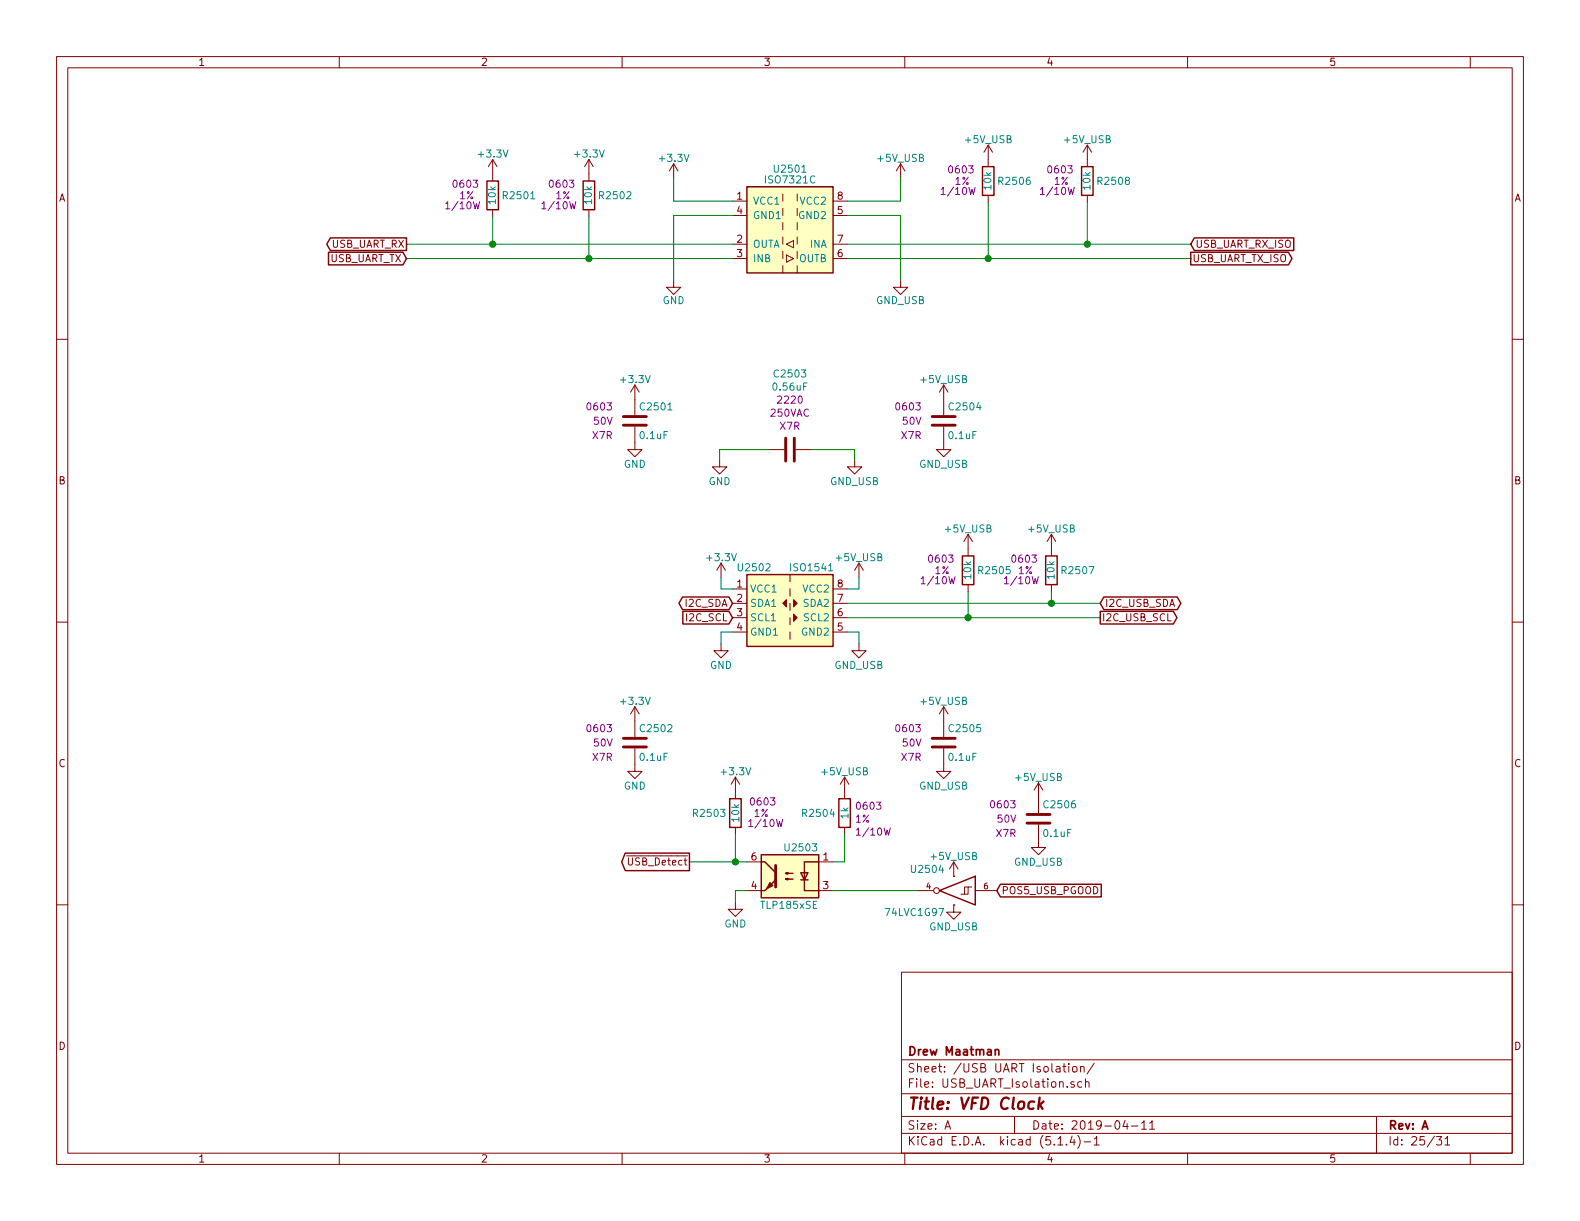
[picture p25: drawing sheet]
<svg xmlns="http://www.w3.org/2000/svg" width="279mm" height="216mm" viewBox="0 0 279 216" stroke-linecap="round" stroke-linejoin="round" font-family="sans-serif">
<defs><g id="words">
<text font-size="2.8" fill="#840000" x="160.4" y="196.2">Title: VFD Clock</text>
<g font-size="2.1" fill="#840000">
<text x="160.4" y="189.6">Sheet: /USB UART Isolation/</text>
<text x="160.4" y="186.6">Drew Maatman</text>
<text x="160.4" y="192.3">File: USB_UART_Isolation.sch</text>
<text x="160.4" y="202.5">KiCad E.D.A. kicad (5.1.4)-1</text>
<text x="160.4" y="199.7">Size: A</text>
<text x="182.4" y="199.7">Date: 2019-04-11</text>
<text x="245.4" y="199.7">Rev: A</text>
<text x="245.4" y="202.5">Id: 25/31</text>
</g>
<g font-size="1.8" fill="#840000">
<text x="35" y="11.6">1</text>
<text x="85" y="11.6">2</text>
<text x="135" y="11.6">3</text>
<text x="185" y="11.6">4</text>
<text x="235" y="11.6">5</text>
<text x="10.4" y="35.6">A</text>
<text x="130.3" y="35.3">1</text>
<text x="148.1" y="35.3">8</text>
<text x="267.8" y="35.6">A</text>
<text x="130.3" y="37.8">4</text>
<text x="148.1" y="37.8">5</text>
<text x="58.2" y="46.4">USB_UART_TX</text>
<text x="58.5" y="43.8">USB_UART_RX</text>
<text x="130.3" y="42.9">2</text>
<text x="130.3" y="45.5">3</text>
<text x="148.1" y="45.5">6</text>
<text x="148.1" y="42.9">7</text>
<text x="210.8" y="46.4">USB_UART_TX_ISO</text>
<text x="211.4" y="43.8">USB_UART_RX_ISO</text>
<text x="10.4" y="85.6">B</text>
<text x="267.8" y="85.6">B</text>
<text x="121.3" y="107.3">I2C_SDA</text>
<text x="130.3" y="103.9">1</text>
<text x="130.3" y="106.4">2</text>
<text x="148.1" y="106.4">7</text>
<text x="148.1" y="103.9">8</text>
<text x="195.4" y="107.3">I2C_USB_SDA</text>
<text x="121.5" y="109.9">I2C_SCL</text>
<text x="130.3" y="109">3</text>
<text x="130.3" y="111.5">4</text>
<text x="148.1" y="111.5">5</text>
<text x="148.1" y="109">6</text>
<text x="194.8" y="109.9">I2C_USB_SCL</text>
<text x="10.4" y="135.6">C</text>
<text x="267.8" y="135.6">C</text>
<text x="111.5" y="153">USB_Detect</text>
<text x="132.9" y="152.1">6</text>
<text x="145.6" y="152.1">1</text>
<text x="132.9" y="157.2">4</text>
<text x="145.6" y="157.2">3</text>
<text x="177.1" y="158.1">POS5_USB_PGOOD</text>
<text x="10.4" y="185.6">D</text>
<text x="267.8" y="185.6">D</text>
<text x="35" y="205.5">1</text>
<text x="85" y="205.5">2</text>
<text x="135" y="205.5">3</text>
<text x="185" y="205.5">4</text>
<text x="235" y="205.5">5</text>
</g>
<g font-size="1.8" fill="#008484">
<text x="84.8" y="27.9">+3.3V</text>
<text x="101.8" y="27.9">+3.3V</text>
<text x="116.8" y="28.6">+3.3V</text>
<text x="155.3" y="28.6">+5V_USB</text>
<text x="170.8" y="25.3">+5V_USB</text>
<text x="188.3" y="25.3">+5V_USB</text>
<text x="89.2" y="35.2">R2501</text>
<text x="106.2" y="35.2">R2502</text>
<text x="135.6" y="32.4">ISO7321C</text>
<text x="137.1" y="30.5">U2501</text>
<text x="175.3" y="33.5" transform="rotate(-90 175.3 33.5)">10k</text>
<text x="176.8" y="32.7">R2506</text>
<text x="192.8" y="33.5" transform="rotate(-90 192.8 33.5)">10k</text>
<text x="194.3" y="32.7">R2508</text>
<text x="87.7" y="36" transform="rotate(-90 87.7 36)">10k</text>
<text x="104.7" y="36" transform="rotate(-90 104.7 36)">10k</text>
<text x="133.1" y="36.2">VCC1</text>
<text x="133.1" y="38.7">GND1</text>
<text x="141.4" y="38.7">GND2</text>
<text x="141.6" y="36.2">VCC2</text>
<text x="133.1" y="43.8">OUTA</text>
<text x="133.1" y="46.4">INB</text>
<text x="141.3" y="46.4">OUTB</text>
<text x="143.3" y="43.8">INA</text>
<text x="117.2" y="53.8">GND</text>
<text x="154.9" y="53.8">GND_USB</text>
<text x="109.9" y="67.7">+3.3V</text>
<text x="136.9" y="69.1">0.56uF</text>
<text x="137.1" y="66.8">C2503</text>
<text x="162.9" y="67.7">+5V_USB</text>
<text x="113.3" y="77.6">0.1uF</text>
<text x="113.4" y="72.6">C2501</text>
<text x="167.9" y="77.6">0.1uF</text>
<text x="168" y="72.6">C2504</text>
<text x="110.3" y="82.7">GND</text>
<text x="162.6" y="82.7">GND_USB</text>
<text x="125.3" y="85.8">GND</text>
<text x="146.8" y="85.8">GND_USB</text>
<text x="167.2" y="94.2">+5V_USB</text>
<text x="182" y="94.2">+5V_USB</text>
<text x="125.2" y="99.2">+3.3V</text>
<text x="130.8" y="101">U2502</text>
<text x="140" y="101">ISO1541</text>
<text x="147.9" y="99.2">+5V_USB</text>
<text x="173.3" y="101.5">R2505</text>
<text x="188" y="101.5">R2507</text>
<text x="132.6" y="104.8">VCC1</text>
<text x="132.6" y="107.3">SDA1</text>
<text x="142.1" y="107.3">SDA2</text>
<text x="142.1" y="104.8">VCC2</text>
<text x="171.8" y="102.3" transform="rotate(-90 171.8 102.3)">10k</text>
<text x="186.5" y="102.3" transform="rotate(-90 186.5 102.3)">10k</text>
<text x="132.6" y="109.9">SCL1</text>
<text x="132.6" y="112.4">GND1</text>
<text x="141.9" y="112.4">GND2</text>
<text x="142.3" y="109.9">SCL2</text>
<text x="125.6" y="118.3">GND</text>
<text x="147.6" y="118.3">GND_USB</text>
<text x="109.9" y="124.6">+3.3V</text>
<text x="162.9" y="124.6">+5V_USB</text>
<text x="113.4" y="129.5">C2502</text>
<text x="168" y="129.5">C2505</text>
<text x="113.3" y="134.5">0.1uF</text>
<text x="127.7" y="137.1">+3.3V</text>
<text x="145.4" y="137.1">+5V_USB</text>
<text x="167.9" y="134.5">0.1uF</text>
<text x="110.3" y="139.6">GND</text>
<text x="162.6" y="139.6">GND_USB</text>
<text x="179.7" y="138.1">+5V_USB</text>
<text x="184.8" y="142.9">C2506</text>
<text x="122.8" y="144.4">R2503</text>
<text x="130.7" y="145.2" transform="rotate(-90 130.7 145.2)">10k</text>
<text x="142.1" y="144.4">R2504</text>
<text x="150" y="144.7" transform="rotate(-90 150 144.7)">1k</text>
<text x="184.7" y="148">0.1uF</text>
<text x="139" y="150.5">U2503</text>
<text x="161.4" y="154.4">U2504</text>
<text x="164.7" y="152.1">+5V_USB</text>
<text x="179.3" y="153.1">GND_USB</text>
<text x="134.7" y="160.7">TLP185xSE</text>
<text x="156.8" y="162">74LVC1G97</text>
<text x="128.1" y="164">GND</text>
<text x="164.3" y="164.5">GND_USB</text>
</g>
<g font-size="1.8" fill="#840084">
<text x="80.3" y="33.2">0603</text>
<text x="81.3" y="35.2">1%</text>
<text x="97.4" y="33.2">0603</text>
<text x="98.3" y="35.2">1%</text>
<text x="166.9" y="34.5">1/10W</text>
<text x="168" y="30.7">0603</text>
<text x="168.9" y="32.7">1%</text>
<text x="184.4" y="34.5">1/10W</text>
<text x="185.5" y="30.7">0603</text>
<text x="186.4" y="32.7">1%</text>
<text x="79.2" y="37">1/10W</text>
<text x="96.3" y="37">1/10W</text>
<text x="137.7" y="71.4">2220</text>
<text x="104" y="72.6">0603</text>
<text x="104.8" y="77.6">X7R</text>
<text x="105.1" y="75.1">50V</text>
<text x="136.3" y="73.7">250VAC</text>
<text x="138" y="76">X7R</text>
<text x="158.6" y="72.6">0603</text>
<text x="159.4" y="77.6">X7R</text>
<text x="159.7" y="75.1">50V</text>
<text x="164.4" y="99.5">0603</text>
<text x="165.3" y="101.5">1%</text>
<text x="179.1" y="99.5">0603</text>
<text x="180.1" y="101.5">1%</text>
<text x="163.3" y="103.3">1/10W</text>
<text x="178.1" y="103.3">1/10W</text>
<text x="104" y="129.5">0603</text>
<text x="158.6" y="129.5">0603</text>
<text x="104.8" y="134.5">X7R</text>
<text x="105.1" y="132">50V</text>
<text x="159.4" y="134.5">X7R</text>
<text x="159.7" y="132">50V</text>
<text x="132.9" y="142.4">0603</text>
<text x="151.7" y="143.2">0603</text>
<text x="175.4" y="142.9">0603</text>
<text x="132.8" y="146.2">1/10W</text>
<text x="133.3" y="144.4">1%</text>
<text x="151.3" y="145.5">1%</text>
<text x="151.9" y="147.8">1/10W</text>
<text x="176.2" y="148">X7R</text>
<text x="176.4" y="145.5">50V</text>
</g>
<g font-size="1.4" fill="#840000">
<text x="163.8" y="157.2">4</text>
<text x="174" y="157.2">6</text>
</g>
</g></defs>
<g fill="none" stroke="#840000" stroke-width=".18">
<path d="M10 10h259.4v195.9h-259.4zM12 12h255.4v191.9h-255.4zM60 10v2M110 10v2M160 10v2M210 10v2M260 10v2M87.1 28.2l-.7 1.3M87.1 28.2v3.8M87.1 37.1v1.3M87.1 28.2l.8 1.3M104.1 28.2l-.7 1.3"/>
<path d="M104.1 28.2v3.8M104.1 37.1v1.3M104.1 28.2l.8 1.3M119.1 29l-.7 1.2M119.1 29v2.5M119.1 29l.8 1.2M129.5 35.6h2.6M129.5 38.1h2.6M138.4 34.3v1.3M138.4 36.8v1.3M138.4 39.4v1.2M141 34.3v1.3"/>
<path d="M141 39.4v1.2M147.3 35.6h2.6M147.3 38.1h2.6M159.3 29l-.8 1.2M159.3 29v2.5M159.3 29l.7 1.2M174.8 25.7l-.8 1.2M174.8 25.7v3.8M174.8 34.5v1.3M174.8 25.7l.7 1.2M192.3 25.7l-.8 1.2M192.3 25.7v3.8"/>
<path d="M192.3 34.5v1.3M192.3 25.7l.7 1.2M10 60h2M119.1 49.5v1.3h1.3l-1.3 1.3-1.2-1.3h1.2M129.5 43.2h2.6M129.5 45.7h2.6M138.4 44.5v1.2M138.4 47v1.3M139.1 45.1l1.2 .6-1.2 .7zM139.1 43.2l1.2-.7v1.3zM141 41.9v1.3M141 47v1.3"/>
<path d="M147.3 43.2h2.6M147.3 45.7h2.6M159.3 49.5v1.3h1.2l-1.2 1.3-1.3-1.3h1.3M267.4 60h2M112.3 75.4v4.1h1.2l-1.2 1.3-1.3-1.3h1.3M112.3 68.1v5.3M112.3 68.1l-.8 1.2M112.3 68.1l.7 1.2M135.9 79.5h2.8M140.7 79.5h2.8M166.9 75.4v4.1h1.2l-1.2 1.3-1.3-1.3h1.3M166.9 68.1v5.3"/>
<path d="M166.9 68.1l-.8 1.2M166.9 68.1l.7 1.2M127.3 81.3v1.3h1.2l-1.2 1.2-1.3-1.2h1.3M127.5 99.6l-.8 1.2M127.5 99.6v2.5M127.5 99.6l.8 1.2M151.1 81.3v1.3h1.3l-1.3 1.2-1.2-1.2h1.2M151.9 99.6l-.8 1.2M151.9 99.6v2.5M151.9 99.6l.8 1.2M171.2 94.5v3.8M171.2 94.5l-.8 1.3"/>
<path d="M171.2 94.5l.8 1.3M185.9 94.5v3.8M185.9 94.5l-.7 1.3M185.9 94.5l.8 1.3M10 110h2M127.5 113.8v1.3h1.3l-1.3 1.2-1.3-1.2h1.3M129.5 104.1h2.6M129.5 106.7h2.6M129.5 109.2h2.6M129.5 111.8h2.6M139.7 111.8v1.2zM139.7 101.6v1.3"/>
<path d="M139.7 104.1v1.3M139.7 106.7v1.3M139.7 109.2v1.3M147.3 104.1h2.6M147.3 106.7h2.6M147.3 109.2h2.6M147.3 111.8h2.6M151.9 113.8v1.3h1.3l-1.3 1.2-1.3-1.2h1.3M171.2 103.4v1.2M185.9 103.4v1.2M267.4 110h2M112.3 132.3v4.1h1.2l-1.2 1.3-1.3-1.3h1.3"/>
<path d="M112.3 125v5.3M112.3 125l-.8 1.2M112.3 125l.7 1.2M130 137.4v3.8M130 137.4l-.7 1.3M130 137.4l.8 1.3M149.4 137.4l-.8 1.3M149.4 137.4v3.8M149.4 137.4l.7 1.3M166.9 132.3v4.1h1.2l-1.2 1.3-1.3-1.3h1.3M166.9 125l-.8 1.2M166.9 125v5.3"/>
<path d="M166.9 125l.7 1.2M183.6 138.4v5.4M183.6 138.4l-.7 1.3M183.6 138.4l.8 1.3M10 160h2M110.8 151.3h1.3M130 159.5v1.3h1.3l-1.3 1.3-1.2-1.3h1.2M130 146.3v1.3M132.1 152.4h2.5M132.1 157.5h2.5M144.8 152.4h2.5M144.8 157.5h2.5"/>
<path d="M149.4 146.3v1.3M162.3 157.5h2.8M168.7 154.9h.1M168.7 152.4l-.8 1.3M168.7 152.4v2.5M168.7 152.4l.7 1.3M171.2 156.8h-.6v1.3M171.8 156.8h-.6v1.3h-1.3M172.5 157.5h3.8M183.6 145.8v4.1h1.3l-1.3 1.2-1.2-1.2h1.2M267.4 160h2M159.4 171.9h108v32h-108z"/>
<path d="M168.7 160v1.3h1.2l-1.2 1.3-1.3-1.3h1.3M168.7 160h.1M159.4 197.4h108M159.4 193.4h108M159.4 187.4h108M167.1 199.7l.5-1.5 .5 1.5M167.2 199.2h.8M179.4 197.4v3M187.9 188.6h.6M188.2 188.1v1.3l.3 .2M189 188.1v.1M189 188.6v1"/>
<path d="M189.7 188.7l.2-.1 .5 .1v.7l-.3 .2-.4-.2zM189.9 191.3a.37 .37 0 0 0-.5 .2v.2l.5 .1 .1 .2-.2 .3-.4-.1M191.1 188.7l.2-.1h.3l.1 1M191.1 188.6v1M191.3 191.3h-.4l-.3 .2 .1 .6 .2 .2 .4-.1M191.9 191.4l.1-.1a.37 .37 0 0 1 .6 .2v.8M191.9 190.8v1.5M193.5 188l-1.3 1.9M199 198.1l-.4 1.1h.9M199.3 198.7v1M200.1 199.1h1.1M201.9 198.6l.4-.4v1.5"/>
<path d="M201.9 199.7h.8M203.3 198.6l.4-.4v1.5M203.3 199.7h.9M243.4 197.4v6.5M60 203.9v2M110 203.9v2M159.4 200.4h108M160 203.9v2M187.1 202.5h.8M188.6 202.3v.2M189.6 200.9l-.4 1.1h.9M189.9 201.5v1"/>
<path d="M190.6 200.8a1.71 1.71 0 0 1 0 2.2M191.7 201.9h1.2M193.5 201.4l.4-.4v1.5M193.5 202.5h.9M210 203.9v2M254 201h.9l-.4 .5 .4 .2v.6l-.2 .2-.7-.2M255.5 201.4l.5-.4v1.5M255.5 202.5h.9M260 203.9v2"/>
<circle cx="165.6" cy="157.5" r=".51"/>
</g>
<path d="M183.8 194.1l-.2 2M183.9 195.3l.5 .8M184.5 194.8l-.8 .7" fill="none" stroke="#840000" stroke-width=".41"/>
<path d="M176 185.7l.2-.1h.4v1M176 185.6v1" fill="none" stroke="#840000" stroke-width=".3"/>
<g fill="#ffffc2" stroke="#ffffc2" stroke-width=".18">
<path d="M132.1 101.6h15.2v12.7h-15.2z"/>
<path d="M134.6 151.1h10.2v7.7h-10.2z"/>
<path d="M132.1 33h15.2v15.3h-15.2z"/>
</g>
<g fill="none" stroke="#840000" stroke-width=".25">
<path d="M86.1 32h2v5.1h-2zM103.1 32h2.1v5.1h-2.1zM132.1 33h15.2v15.3h-15.2zM173.7 29.5h2.1v5h-2.1zM191.3 29.5h2v5h-2zM58.1 44.6h13.1l.7 1.1-.7 1.1h-13.1zM58.4 42.1h13.5v2.2h-13.5l-.6-1.1zM210.6 44.6h17.2l.7 1.1-.7 1.1h-17.2zM211.2 42.1h17.6v2.2h-17.6l-.6-1.1zM170.2 98.3h2v5.1h-2zM184.9 98.3h2v5.1h-2zM120.7 105.6h8.2l.6 1.1-.6 1.1h-8.2l-.6-1.1z"/>
<path d="M120.8 108.1h8.1l.6 1.1-.6 1.1h-8.1zM132.1 101.6h15.2v12.7h-15.2zM194.6 108.1h12.9l.6 1.1-.6 1.1h-12.9zM195.2 105.6h13l.6 1.1-.6 1.1h-13l-.6-1.1zM110.6 150.9h11.3v3h-11.3l-.7-1.5zM129 141.2h2.1v5.1h-2.1zM134.6 151.1h10.2v7.7h-10.2zM134.6 152.4h.7l1.9 1.9M137.2 155.6l-1.9 1.9h-.7M138.9 155.4l.4-.1v.3l-.4-.2h1.3M138.9 154.4l.4-.1v.3l-.4-.2h1.3M141.6 154.3h1.3l-.7 1.3z"/>
<path d="M141.6 155.6h1.3M144.8 152.4h-2.6v5.1h2.6M148.3 141.2h2.1v5.1h-2.1zM166.1 157.5l6.4-2.6v5.1zM176.9 156.4h17.8v2.2h-17.8l-.6-1.1z"/>
</g>
<g fill="#840000" stroke="#840000" stroke-width=".18">
<path d="M138.4 106.7l.7-.7v1.3z"/>
<path d="M140.3 108.6l.7 .6-.7 .7z"/>
<path d="M140.3 106l.7 .7-.7 .6z"/>
</g>
<g fill="none" stroke="#840000" stroke-width=".51">
<path d="M110.2 75.2h4.1M110.2 73.7h4.1M138.9 77.5v4M140.5 77.5v4M164.8 75.2h4.1M164.8 73.7h4.1M110.2 132.1h4.1M110.2 130.6h4.1M164.8 132.1h4.1M164.8 130.6h4.1M137.2 153v3.8M181.6 145.5h4.1"/>
<path d="M181.6 144h4.1"/>
</g>
<path d="M136.1 156.1l.6 .5-1.1 .5z" fill="#840000" stroke="#840000" stroke-width=".25"/>
<g fill="none" stroke="#008400" stroke-width=".18">
<path d="M87.1 38.4v4.8M104.1 38.4v7.3M119.1 31.5v4.1h10.4M129.5 38.1h-10.4v11.4M149.9 38.1h9.4v11.4M159.3 31.5v4.1h-9.4M174.8 35.8v9.9M192.3 35.8v7.4M71.9 43.2h57.6M71.9 45.7h57.6M149.9 43.2h60.7M149.9 45.7h60.7"/>
<path d="M135.9 79.5h-8.6v1.8M143.5 79.5h7.6v1.8M127.5 102.1v2h2M129.5 111.8h-2v2M149.9 109.2h44.7M149.9 106.7h44.7M149.9 111.8h2v2M151.9 102.1v2h-2M171.2 104.6v4.6M185.9 104.6v2.1M121.9 152.4h10.2M130 147.6v4.8"/>
<path d="M132.1 157.5h-2.1v2M147.3 157.5h15M149.4 147.6v4.8h-2.1"/>
</g>
<g fill="#008400" stroke="#008400" stroke-width=".25">
<circle cx="174.8" cy="45.7" r=".51"/>
<circle cx="130" cy="152.4" r=".51"/>
<circle cx="104.1" cy="45.7" r=".51"/>
<circle cx="87.1" cy="43.2" r=".51"/>
<circle cx="192.3" cy="43.2" r=".51"/>
<circle cx="171.2" cy="109.2" r=".51"/>
<circle cx="185.9" cy="106.7" r=".51"/>
</g>
<use href="#words"/>
</svg>
